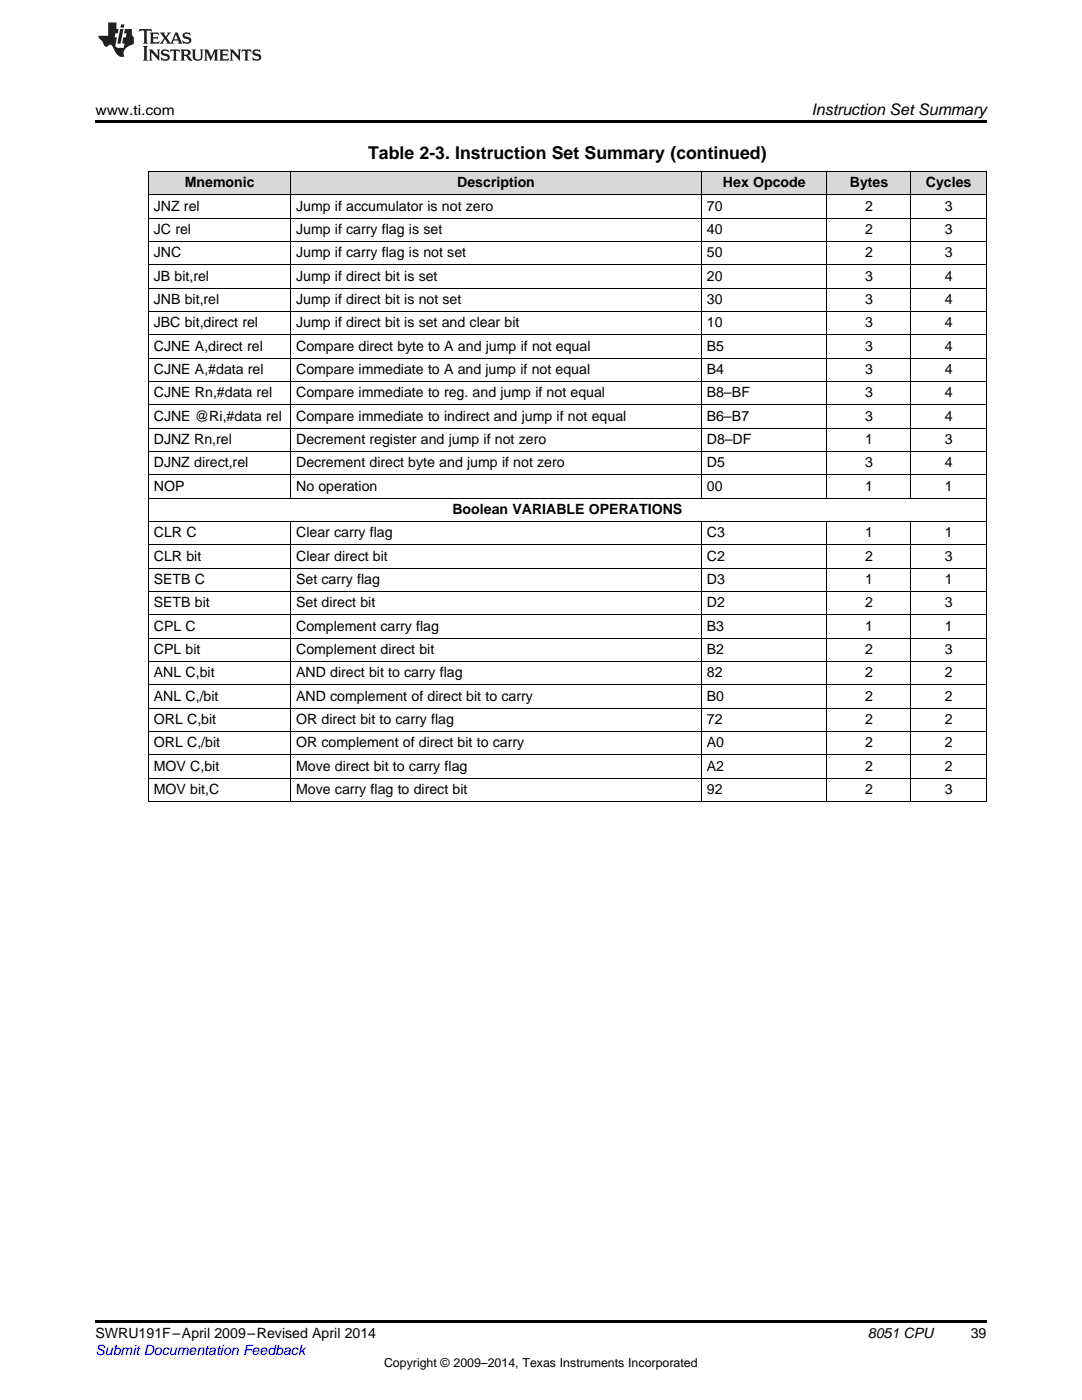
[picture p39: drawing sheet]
<svg xmlns="http://www.w3.org/2000/svg" width="216mm" height="279mm" viewBox="0 0 216 279" stroke-linecap="round" stroke-linejoin="round" font-family="sans-serif">
<defs><g id="words">
<text font-size="3.5" x="73.4" y="31.8">Table 2-3. Instruction Set Summary (continued)</text>
<text font-size="3.2" x="161.9" y="23">Instruction Set Summary</text>
<g font-size="2.8">
<text x="19" y="23">www.ti.com</text>
<text x="36.9" y="37.4">Mnemonic</text>
<text x="91.2" y="37.4">Description</text>
<text x="144.3" y="37.4">Hex Opcode</text>
<text x="169.6" y="37.4">Bytes</text>
<text x="184.7" y="37.4">Cycles</text>
<text x="30.7" y="42">JNZ rel</text>
<text x="30.7" y="46.7">JC rel</text>
<text x="59.1" y="42">Jump if accumulator is not zero</text>
<text x="59.1" y="46.7">Jump if carry flag is set</text>
<text x="141" y="42">70</text>
<text x="141" y="46.7">40</text>
<text x="172.6" y="42">2</text>
<text x="172.6" y="46.7">2</text>
<text x="188.5" y="42">3</text>
<text x="188.5" y="46.7">3</text>
<text x="30.7" y="51.3">JNC</text>
<text x="59.1" y="51.3">Jump if carry flag is not set</text>
<text x="141" y="51.3">50</text>
<text x="172.6" y="51.3">2</text>
<text x="188.5" y="51.3">3</text>
<text x="30.7" y="56">JB bit,rel</text>
<text x="59.1" y="56">Jump if direct bit is set</text>
<text x="141" y="56">20</text>
<text x="172.6" y="56">3</text>
<text x="188.5" y="56">4</text>
<text x="30.7" y="60.6">JNB bit,rel</text>
<text x="30.7" y="65.3">JBC bit,direct rel</text>
<text x="59.1" y="60.6">Jump if direct bit is not set</text>
<text x="59.1" y="65.3">Jump if direct bit is set and clear bit</text>
<text x="141" y="60.6">30</text>
<text x="141" y="65.3">10</text>
<text x="172.6" y="60.6">3</text>
<text x="172.6" y="65.3">3</text>
<text x="188.5" y="60.6">4</text>
<text x="188.5" y="65.3">4</text>
<text x="30.7" y="70">CJNE A,direct rel</text>
<text x="59.1" y="70">Compare direct byte to A and jump if not equal</text>
<text x="141" y="70">B5</text>
<text x="172.6" y="70">3</text>
<text x="188.5" y="70">4</text>
<text x="30.7" y="74.6">CJNE A,#data rel</text>
<text x="59.1" y="74.6">Compare immediate to A and jump if not equal</text>
<text x="141" y="74.6">B4</text>
<text x="172.6" y="74.6">3</text>
<text x="188.5" y="74.6">4</text>
<text x="30.7" y="79.3">CJNE Rn,#data rel</text>
<text x="30.7" y="83.9">CJNE @Ri,#data rel</text>
<text x="59.1" y="79.3">Compare immediate to reg. and jump if not equal</text>
<text x="59.1" y="83.9">Compare immediate to indirect and jump if not equal</text>
<text x="141" y="79.3">B8–BF</text>
<text x="141" y="83.9">B6–B7</text>
<text x="172.6" y="79.3">3</text>
<text x="172.6" y="83.9">3</text>
<text x="188.5" y="79.3">4</text>
<text x="188.5" y="83.9">4</text>
<text x="30.7" y="88.6">DJNZ Rn,rel</text>
<text x="59.1" y="88.6">Decrement register and jump if not zero</text>
<text x="141" y="88.6">D8–DF</text>
<text x="172.6" y="88.6">1</text>
<text x="188.5" y="88.6">3</text>
<text x="30.7" y="93.2">DJNZ direct,rel</text>
<text x="59.1" y="93.2">Decrement direct byte and jump if not zero</text>
<text x="141" y="93.2">D5</text>
<text x="172.6" y="93.2">3</text>
<text x="188.5" y="93.2">4</text>
<text x="30.7" y="97.9">NOP</text>
<text x="59.1" y="97.9">No operation</text>
<text x="141" y="97.9">00</text>
<text x="172.6" y="97.9">1</text>
<text x="188.5" y="97.9">1</text>
<text x="30.7" y="107.2">CLR C</text>
<text x="59.1" y="107.2">Clear carry flag</text>
<text x="90.3" y="102.6">Boolean VARIABLE OPERATIONS</text>
<text x="141" y="107.2">C3</text>
<text x="172.6" y="107.2">1</text>
<text x="188.5" y="107.2">1</text>
<text x="30.7" y="111.9">CLR bit</text>
<text x="59.1" y="111.9">Clear direct bit</text>
<text x="141" y="111.9">C2</text>
<text x="172.6" y="111.9">2</text>
<text x="188.5" y="111.9">3</text>
<text x="30.7" y="116.5">SETB C</text>
<text x="59.1" y="116.5">Set carry flag</text>
<text x="141" y="116.5">D3</text>
<text x="172.6" y="116.5">1</text>
<text x="188.5" y="116.5">1</text>
<text x="30.7" y="121.2">SETB bit</text>
<text x="30.7" y="125.8">CPL C</text>
<text x="59.1" y="121.2">Set direct bit</text>
<text x="59.1" y="125.8">Complement carry flag</text>
<text x="141" y="121.2">D2</text>
<text x="141" y="125.8">B3</text>
<text x="172.6" y="121.2">2</text>
<text x="172.6" y="125.8">1</text>
<text x="188.5" y="121.2">3</text>
<text x="188.5" y="125.8">1</text>
<text x="30.7" y="130.5">CPL bit</text>
<text x="59.1" y="130.5">Complement direct bit</text>
<text x="141" y="130.5">B2</text>
<text x="172.6" y="130.5">2</text>
<text x="188.5" y="130.5">3</text>
<text x="30.7" y="135.1">ANL C,bit</text>
<text x="59.1" y="135.1">AND direct bit to carry flag</text>
<text x="141" y="135.1">82</text>
<text x="172.6" y="135.1">2</text>
<text x="188.5" y="135.1">2</text>
<text x="30.7" y="139.8">ANL C,/bit</text>
<text x="59.1" y="139.8">AND complement of direct bit to carry</text>
<text x="141" y="139.8">B0</text>
<text x="172.6" y="139.8">2</text>
<text x="188.5" y="139.8">2</text>
<text x="30.7" y="144.5">ORL C,bit</text>
<text x="30.7" y="149.1">ORL C,/bit</text>
<text x="59.1" y="144.5">OR direct bit to carry flag</text>
<text x="59.1" y="149.1">OR complement of direct bit to carry</text>
<text x="141" y="144.5">72</text>
<text x="141" y="149.1">A0</text>
<text x="172.6" y="144.5">2</text>
<text x="172.6" y="149.1">2</text>
<text x="188.5" y="144.5">2</text>
<text x="188.5" y="149.1">2</text>
<text x="30.7" y="153.8">MOV C,bit</text>
<text x="59.1" y="153.8">Move direct bit to carry flag</text>
<text x="141" y="153.8">A2</text>
<text x="172.6" y="153.8">2</text>
<text x="188.5" y="153.8">2</text>
<text x="30.7" y="158.4">MOV bit,C</text>
<text x="59.1" y="158.4">Move carry flag to direct bit</text>
<text x="141" y="158.4">92</text>
<text x="172.6" y="158.4">2</text>
<text x="188.5" y="158.4">3</text>
<text x="19" y="267.1">SWRU191F–April 2009–Revised April 2014</text>
<text x="173.2" y="267.1">8051 CPU</text>
<text x="193.7" y="267">39</text>
</g>
<text font-size="2.8" fill="#00f" x="19" y="270.4">Submit Documentation Feedback</text>
<text font-size="2.5" x="76.6" y="272.7">Copyright © 2009–2014, Texas Instruments Incorporated</text>
</g></defs>
<g fill="#d8d8d8">
<path d="M29.6 34.3h28.4v4.6h-28.4z"/>
<path d="M58 34.3h82v4.6h-82z"/>
<path d="M140 34.3h25.1v4.6h-25.1z"/>
<path d="M165.1 34.3h16.7v4.6h-16.7z"/>
<path d="M181.8 34.3h15v4.6h-15z"/>
</g>
<path d="M19 24h177.8v.6h-177.8zM19 263.5h177.8v.6h-177.8z" fill="#000"/>
<g fill="none" stroke="#000" stroke-width=".2">
<path d="M29.6 38.9h167.2M29.6 34.2h167.2M29.7 34.3v125.7M58 34.3v65.1M139.9 34.3v65.1M165 34.3v65.1M181.7 34.3v65.1M196.8 34.3v125.7M29.6 57.5h167.2M29.6 52.8h167.2M29.6 48.2h167.2M29.6 43.5h167.2"/>
<path d="M29.6 76.1h167.2M29.6 71.5h167.2M29.6 66.8h167.2M29.6 62.1h167.2M29.6 99.4h167.2M29.6 94.7h167.2M29.6 90.1h167.2M29.6 85.4h167.2M29.6 80.8h167.2M29.6 118h167.2M29.6 113.4h167.2M29.6 108.7h167.2"/>
<path d="M29.6 104.1h167.2M58 104.1v55.9M139.9 104.1v55.9M165 104.1v55.9M181.7 104.1v55.9M29.6 136.6h167.2M29.6 132h167.2M29.6 127.3h167.2M29.6 122.7h167.2M29.6 159.9h167.2M29.6 155.3h167.2M29.6 150.6h167.2"/>
<path d="M29.6 146h167.2M29.6 141.3h167.2"/>
</g>
<g fill="#231f20">
<path d="M27.8 5.8l-.1 .6 .5-.3h.5l.1 .2v2.1l-.3 .3h1l-.2-.3v-2.1v-.2h.6l.4 .3-.1-.6zM29.9 6.5l.2 .4v1.5l-.2 .3h1.8l.1-.5a1.04 1.04 0 0 1-1.2 .1v-.6h.5l.4 .2v-.7l-.4 .2h-.5v-.6h.8l.3 .2-.1-.5zM31.9 6.5l.9 1.1-1 1.1h.9l-.2-.2 .4-.7 .5 .7-.2 .2h1.5l-.2-.2 .1-.4h.9l.2 .4-.2 .2h.9l-.2-.3-.7-1.9h-.5l-.9 2.1-.8-1.1 .8-1h-.8l.2 .3-.4 .5-.4-.6 .2-.2zM35.1 6.9l.4 .9h-.8zM36.6 6.6a.63 .63 0 0 0-.2 .7 .63 .63 0 0 0 .6 .4l.6 .2 .2 .2a.75 .75 0 0 1-.8 .4 .75 .75 0 0 1-.6-.5l.1 .7 .2-.1a1.11 1.11 0 0 0 1.5-.5 1.13 1.13 0 0 0-1.3-.9v-.3a1.04 1.04 0 0 1 1.1 .2l-.1-.6-.2 .1-.5-.1zM28.5 9.2l.3 .3v2.2l-.3 .4h1l-.2-.4v-2.2l.2-.3zM29.7 9.9l.2 .3v1.5l-.2 .4h.7l-.2-.4v-1.3l1.6 1.7v-1.9l.2-.3h-.7l.2 .3v.9l-1.1-1.2zM32.3 10a.62 .62 0 0 0-.2 .7 .62 .62 0 0 0 .6 .4l.6 .2 .2 .2a.76 .76 0 0 1-.8 .4 .76 .76 0 0 1-.6-.5l.1 .7 .2-.1a1.11 1.11 0 0 0 1.5-.6 1.13 1.13 0 0 0-1.3-.8v-.3a1.04 1.04 0 0 1 1.1 .1l-.1-.5-.2 .1-.5-.2zM34 9.9l-.1 .6a.61 .61 0 0 1 .7-.3l.1 1.5-.3 .4h1l-.3-.4 .1-1.5a.63 .63 0 0 1 .7 .3l-.1-.6zM36 9.9l.2 .3v1.5l-.2 .4h.9l-.2-.2v-.7l.6 .2a.76 .76 0 0 0 1.1 .6l-1-.9a.58 .58 0 0 0 .6-.6 .58 .58 0 0 0-.5-.6zM36.7 10.2l.1-.1a.45 .45 0 0 1 .6 .1 .45 .45 0 0 1 .1 .5l-.8 .2zM38.2 9.9l.2 .2a2.17 2.17 0 0 0 .4 1.9 .99 .99 0 0 0 1.6-.7v-1.1l.2-.3h-.7l.1 .2a1.92 1.92 0 0 1-.1 1.7 .6 .6 0 0 1-1-.5v-1.1l.2-.3zM40.7 9.9l.2 .3v1.5l-.2 .4h.7l-.2-.4v-1.4l.8 1.8 .9-1.8v1.4l-.2 .4h.9l-.3-.4v-1.5l.3-.3h-.8l-.6 1.4-.7-1.4zM43.7 9.9l.3 .3v1.5l-.3 .4h1.9l.1-.6a1.04 1.04 0 0 1-1.3 .2v-.6h.6l.4 .1v-.6l-.4 .2h-.6l.1-.6h.7l.4 .2-.1-.5zM45.8 9.9l.2 .3v1.5l-.2 .4h.8l-.3-.4v-1.3l1.6 1.7v-1.9l.2-.3h-.7l.2 .3v.9l-1.1-1.2zM48.3 9.9l-.1 .6a.61 .61 0 0 1 .7-.3v1.5l-.2 .4h.9l-.2-.4v-1.5a.63 .63 0 0 1 .8 .3l-.1-.6zM50.6 10a.62 .62 0 0 0-.2 .7 .62 .62 0 0 0 .6 .4l.6 .2 .1 .2a.76 .76 0 0 1-.7 .4 .76 .76 0 0 1-.6-.5l.1 .7 .1-.1a1.11 1.11 0 0 0 1.5-.6 1.13 1.13 0 0 0-1.2-.8l-.1-.3a1.04 1.04 0 0 1 1.2 .1l-.2-.5-.1 .1-.5-.2z"/>
<path d="M21.6 4.5v2.6h-2l.1 .4 .8 .9a.91 .91 0 0 0 .9 .9 .56 .56 0 0 1 .5-.4 .56 .56 0 0 1 .5 .3l.4 .8a1.53 1.53 0 0 0 2 1.3 1.54 1.54 0 0 1 1-2.1l.9-.4-.1-1.4a1.52 1.52 0 0 1-.3-1.6h-1.4l-.1 .9h.5l-.2 .8h-.5l-.2 .9v.2l.4 .1-.1 .9a1.93 1.93 0 0 1-1.6-.3l.2-1.8h-.4l.1-.8h.5l.2-.9h-.5v-1.3zM24 5.8l-.6 2.9h.7l.5-2.9zM24.2 4.9l-.2 .6h.7l.1-.6z"/>
</g>
<use href="#words"/>
</svg>
